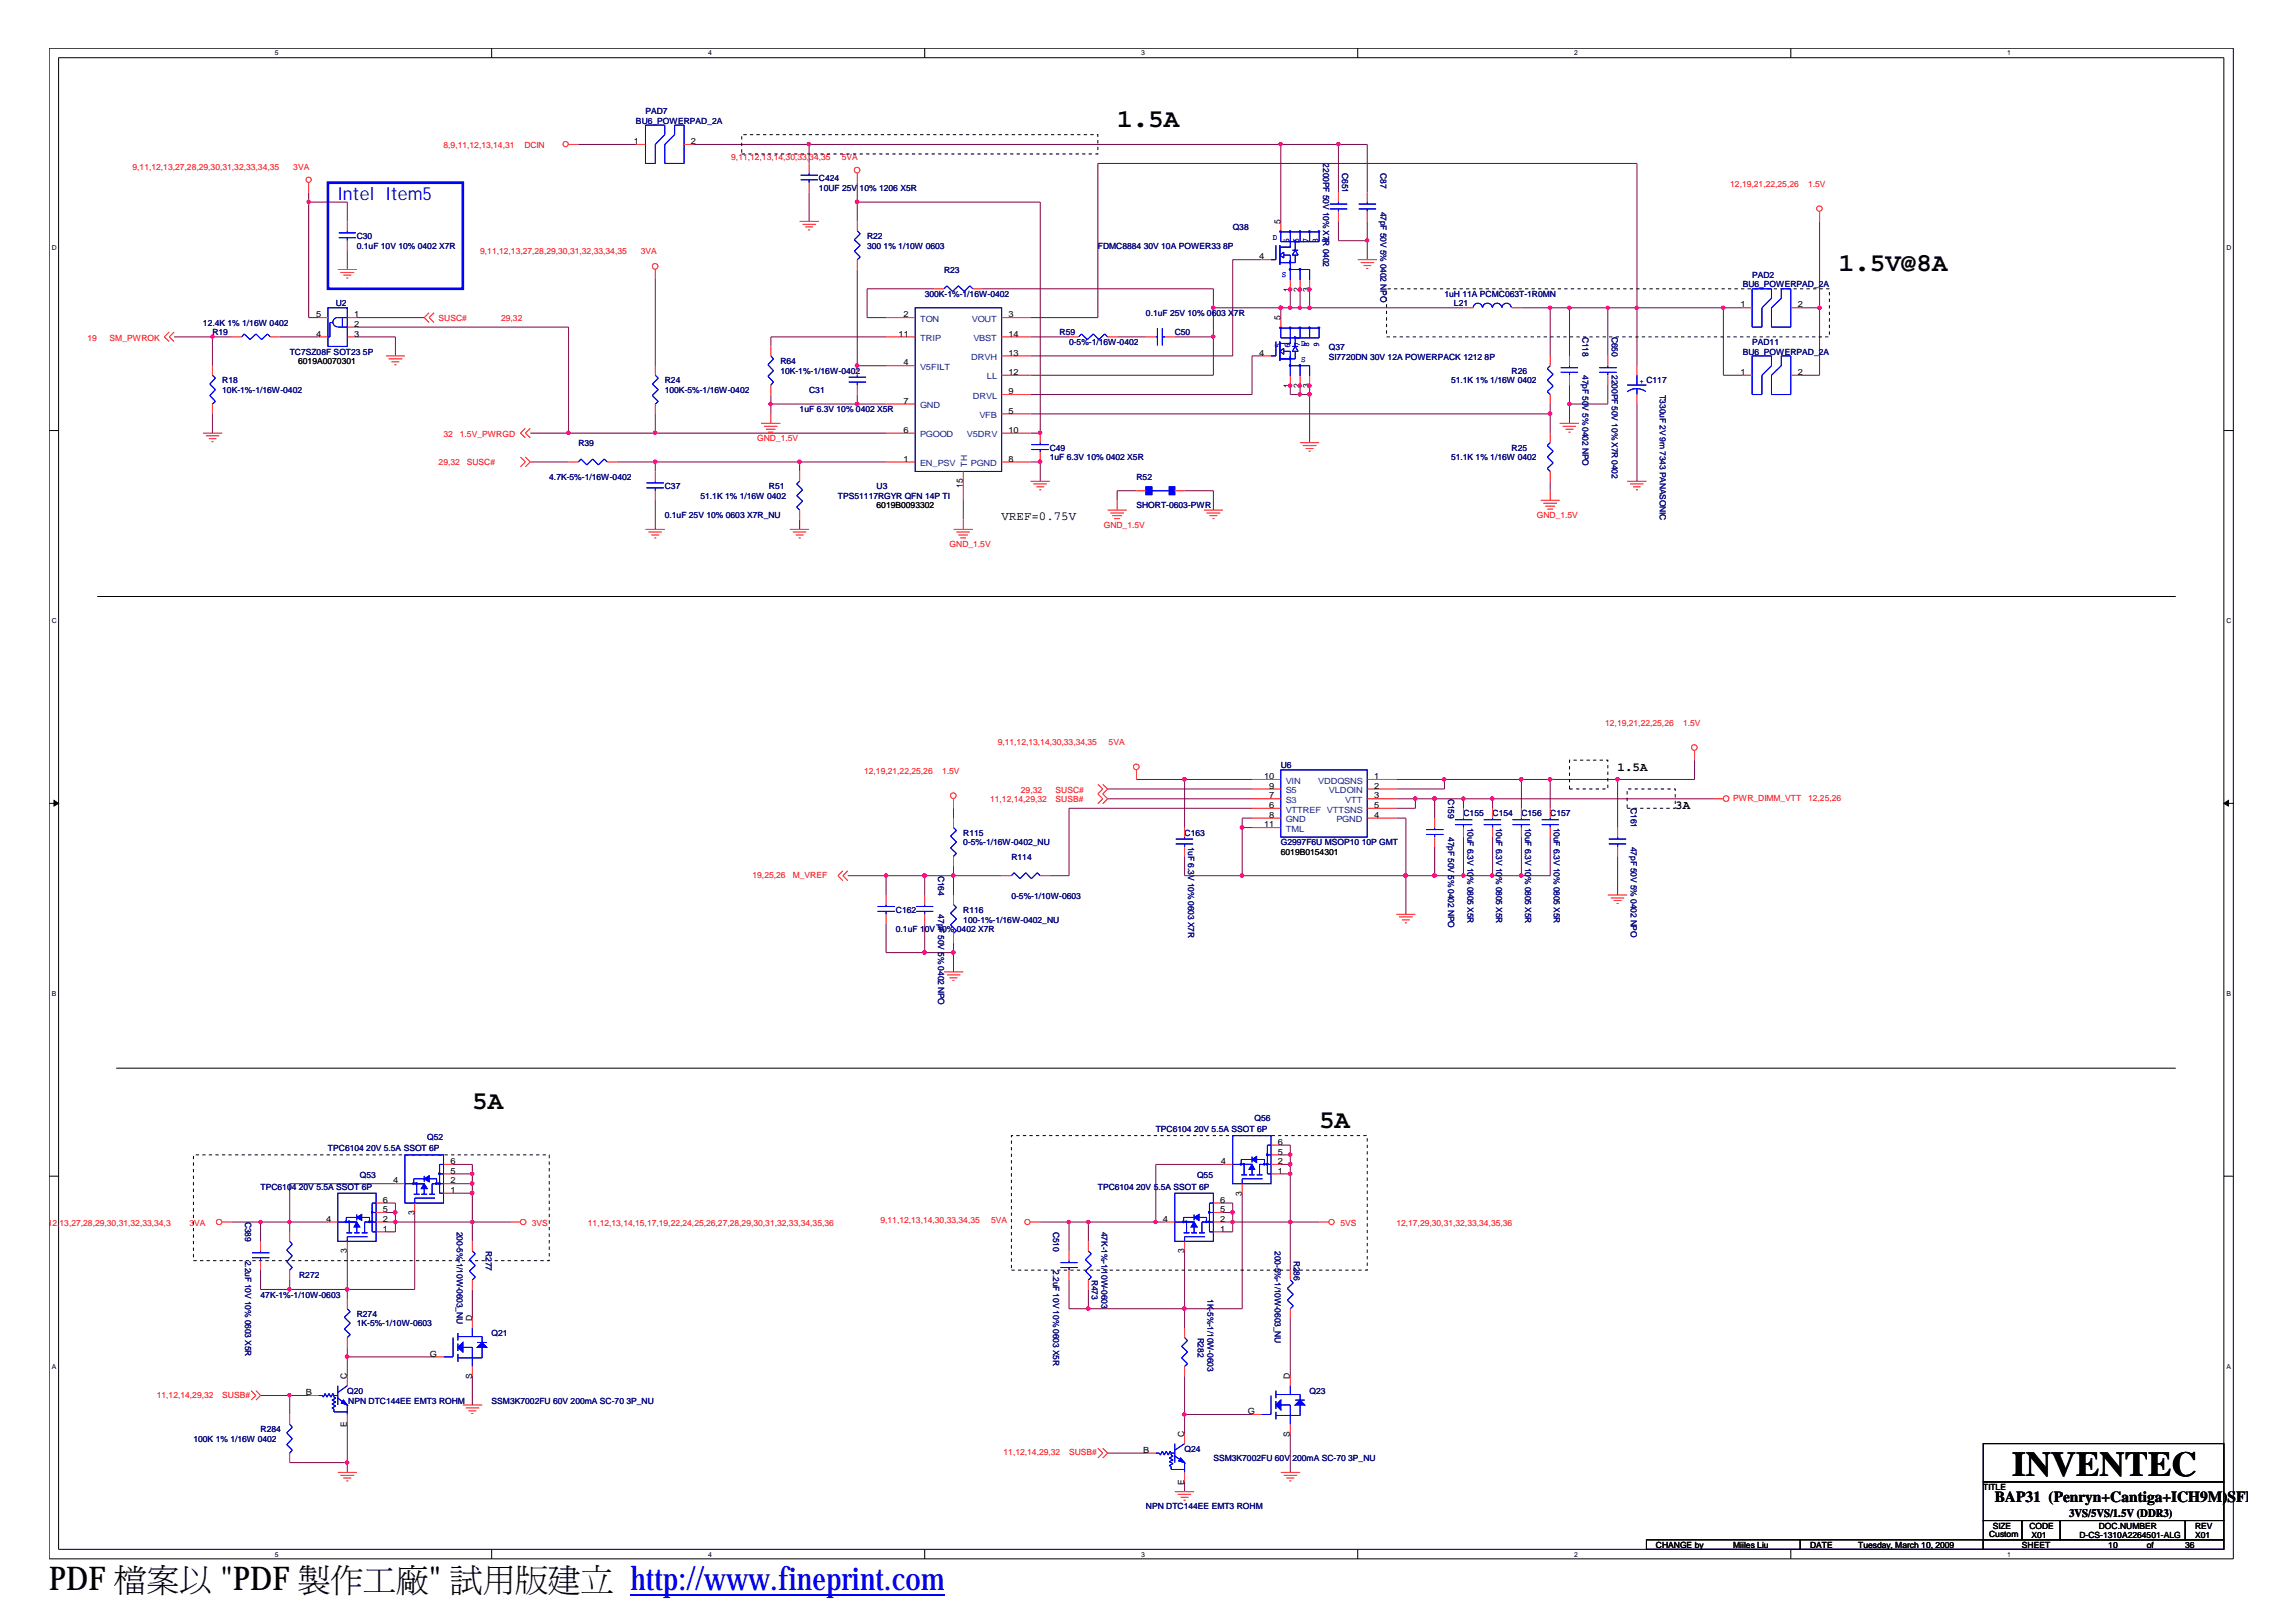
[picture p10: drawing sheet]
<svg xmlns="http://www.w3.org/2000/svg" width="297mm" height="210mm" viewBox="0 0 297 210" stroke-linecap="round" stroke-linejoin="round" font-family="sans-serif">
<defs><g id="words">
<text font-size="4.5" x="260.2" y="190.9">INVENTEC</text>
<g font-size="4.2">
<text x="6.3" y="205.7">PDF 檔</text>
<text x="19" y="205.7">案</text>
<text x="23.2" y="205.7">以製&quot; 試立</text>
<text x="28.5" y="205.7">&quot;PDF</text>
<text x="42.8" y="205.7">作</text>
<text x="47" y="205.7">工用</text>
<text x="51.2" y="205.7">廠版</text>
<text x="70.9" y="205.7">建</text>
</g>
<text font-size="4.2" fill="#00f" x="81.5" y="205.7">http://www.fineprint.com</text>
<g font-size="3.3">
<text x="144.5" y="16.4">1.5A</text>
<text x="237.8" y="35.1">1.5V@8A</text>
<text x="61.1" y="143.4">5A</text>
<text x="170.6" y="145.9">5A</text>
</g>
<text font-size="2.3" fill="#00f" x="43.7" y="25.9">Intel Item5</text>
<text font-size="2" x="258" y="194.2">BAP31 (Penryn+Cantiga+ICH9M)SFF</text>
<g font-size="1.6">
<text x="129.5" y="67.2">VREF=0.75V</text>
<text x="209.2" y="99.7">1.5A</text>
<text x="216.7" y="104.7">3A</text>
</g>
<text font-size="1.5" x="267.6" y="196.1">3VS/5VS/1.5V (DDR3)</text>
<g font-size="1.1" fill="#000080">
<text x="82.3" y="16">BU6_POWERPAD_2A</text>
<text x="83.5" y="14.7">PAD7</text>
<text x="105.9" y="23.5">C424</text>
<text x="171.1" y="21.1" transform="rotate(90 171.1 21.1)">2200PF 50V 10% X7R 0402</text>
<text x="173.6" y="22.4" transform="rotate(90 173.6 22.4)">C651</text>
<text x="178.6" y="22.4" transform="rotate(90 178.6 22.4)">C87</text>
<text x="105.9" y="24.7">10UF 25V 10% 1206 X5R</text>
<text x="159.4" y="29.7">Q38</text>
<text x="178.6" y="27.4" transform="rotate(90 178.6 27.4)">47pF 50V 5% 0402 NPO</text>
<text x="46.1" y="30.9">C30</text>
<text x="46.1" y="32.2">0.1uF 10V 10% 0402 X7R</text>
<text x="112.1" y="30.9">R22</text>
<text x="112.1" y="32.2">300 1% 1/10W 0603</text>
<text x="122.1" y="35.3">R23</text>
<text x="142" y="32.2">FDMC8884 30V 10A POWER33 8P</text>
<text x="226.6" y="35.9">PAD2</text>
<text x="43.4" y="39.6">U2</text>
<text x="119.6" y="38.4">300K-1%-1/16W-0402</text>
<text x="148.2" y="40.9">0.1uF 25V 10% 0603 X7R</text>
<text x="186.8" y="38.4">1uH 11A PCMC063T-1R0MN</text>
<text x="188" y="39.6">L21</text>
<text x="225.4" y="37.1">BU6_POWERPAD_2A</text>
<text x="26.2" y="42.1">12.4K 1% 1/16W 0402</text>
<text x="27.5" y="43.4">R19</text>
<text x="37.5" y="45.9">TC7SZ08F SOT23 5P</text>
<text x="100.9" y="47.1">R64</text>
<text x="137" y="43.4">R59</text>
<text x="138.3" y="44.6">0-5%-1/16W-0402</text>
<text x="151.9" y="43.4">C50</text>
<text x="171.9" y="45.2">Q37</text>
<text x="171.9" y="46.5">SI7720DN 30V 12A POWERPACK 1212 8P</text>
<text x="204.7" y="43.6" transform="rotate(90 204.7 43.6)">C118</text>
<text x="208.4" y="43.6" transform="rotate(90 208.4 43.6)">C650</text>
<text x="225.4" y="45.9">BU6_POWERPAD_2A</text>
<text x="226.6" y="44.6">PAD11</text>
<text x="28.7" y="49.6">R18</text>
<text x="28.7" y="50.9">10K-1%-1/16W-0402</text>
<text x="86" y="49.6">R24</text>
<text x="86" y="50.9">100K-5%-1/16W-0402</text>
<text x="100.9" y="48.4">10K-1%-1/16W-0402</text>
<text x="103.4" y="53.3">1uF 6.3V 10% 0402 X5R</text>
<text x="104.6" y="50.9">C31</text>
<text x="187.7" y="49.6">51.1K 1% 1/16W 0402</text>
<text x="195.5" y="48.4">R26</text>
<text x="204.7" y="48.5" transform="rotate(90 204.7 48.5)">47pF 50</text>
<text x="204.7" y="52.4" transform="rotate(90 204.7 52.4)">V 5% 0402 NPO</text>
<text x="208.4" y="48.5" transform="rotate(90 208.4 48.5)">2200PF 50V 10% X7R 0402</text>
<text x="214.7" y="51" transform="rotate(90 214.7 51)">T330uF 2V 9m 7343 PANASONIC</text>
<text x="74.8" y="57.7">R39</text>
<text x="135.8" y="58.3">C49</text>
<text x="135.8" y="59.5">1uF 6.3V 10% 0402 X5R</text>
<text x="187.7" y="59.5">51.1K 1% 1/16W 0402</text>
<text x="195.5" y="58.3">R25</text>
<text x="71" y="62">4.7K-5%-1/16W-0402</text>
<text x="86" y="63.3">C37</text>
<text x="90.6" y="64.5">51.1K 1% 1/16W 0402</text>
<text x="99.4" y="63.3">R51</text>
<text x="108.4" y="64.5">TPS51117RGYR QFN 14P TI</text>
<text x="113.4" y="63.3">U3</text>
<text x="147" y="62">R52</text>
<text x="147" y="65.8">SHORT-0603-PWR</text>
<text x="86" y="67">0.1uF 25V 10% 0603 X7R_NU</text>
<text x="165.7" y="99.4">U6</text>
<text x="187.3" y="103.3" transform="rotate(90 187.3 103.3)">C159</text>
<text x="189.3" y="105.6">C155</text>
<text x="189.8" y="107" transform="rotate(90 189.8 107)">10uF 6.3V 10</text>
<text x="193" y="105.6">C154</text>
<text x="193.5" y="107" transform="rotate(90 193.5 107)">10uF 6.3V 10</text>
<text x="196.8" y="105.6">C156</text>
<text x="197.2" y="107" transform="rotate(90 197.2 107)">10uF 6.3V 10</text>
<text x="200.5" y="105.6">C157</text>
<text x="201" y="107" transform="rotate(90 201 107)">10uF 6.3V 10% 0805 X5R</text>
<text x="210.9" y="104.5" transform="rotate(90 210.9 104.5)">C161</text>
<text x="121.3" y="113.3" transform="rotate(90 121.3 113.3)">C164</text>
<text x="124.6" y="108.1">R115</text>
<text x="124.6" y="109.3">0-5%-1/16W-0402_NU</text>
<text x="130.8" y="111.2">R114</text>
<text x="153.2" y="108.1">C163</text>
<text x="153.7" y="109.5" transform="rotate(90 153.7 109.5)">1uF 6.3V 10% 0603 X7R</text>
<text x="165.7" y="109.3">G2997F6U MSOP10 10P GMT</text>
<text x="187.3" y="108.3" transform="rotate(90 187.3 108.3)">47pF 50V 5% 0402 NPO</text>
<text x="189.8" y="113.4" transform="rotate(90 189.8 113.4)">% 0805 X5R</text>
<text x="193.5" y="113.4" transform="rotate(90 193.5 113.4)">% 0805 X5R</text>
<text x="197.2" y="113.4" transform="rotate(90 197.2 113.4)">% 0805 X5R</text>
<text x="210.9" y="109.5" transform="rotate(90 210.9 109.5)">47pF 50V 5% 0402 NPO</text>
<text x="115.9" y="118">C162</text>
<text x="121.3" y="118.3" transform="rotate(90 121.3 118.3)">47pF 50V 5% 0402 NPO</text>
<text x="124.6" y="118">R116</text>
<text x="124.6" y="119.3">100-1%-1/16W-0402_NU</text>
<text x="130.8" y="116.3">0-5%-1/10W-0603</text>
<text x="115.9" y="120.5">0.1uF 10V 10% 0402 X7R</text>
<text x="42.4" y="148.9">TPC6104 20V 5.5A SSOT 6P</text>
<text x="55.2" y="147.4">Q52</text>
<text x="149.5" y="146.4">TPC6104 20V 5.5A SSOT 6P</text>
<text x="162.3" y="144.9">Q56</text>
<text x="33.7" y="153.9">TPC6104 20V 5.5A SSOT 6P</text>
<text x="46.5" y="152.4">Q53</text>
<text x="142" y="153.9">TPC6104 20V 5.5A SSOT 6P</text>
<text x="154.8" y="152.4">Q55</text>
<text x="31.7" y="158" transform="rotate(90 31.7 158)">C389</text>
<text x="59.1" y="159.3" transform="rotate(90 59.1 159.3)">200-5%-</text>
<text x="62.8" y="161.8" transform="rotate(90 62.8 161.8)">R2</text>
<text x="136.2" y="159.3" transform="rotate(90 136.2 159.3)">C510</text>
<text x="142.5" y="159.3" transform="rotate(90 142.5 159.3)">47K-1%-1/</text>
<text x="164.9" y="161.8" transform="rotate(90 164.9 161.8)">200-5</text>
<text x="31.7" y="163" transform="rotate(90 31.7 163)">2.2uF 10V 10% 0603 X5R</text>
<text x="33.7" y="167.8">47K-1%-1/10W-0603</text>
<text x="38.7" y="165.3">R272</text>
<text x="59.1" y="163.3" transform="rotate(90 59.1 163.3)">1/10W-0603_NU</text>
<text x="62.8" y="163.2" transform="rotate(90 62.8 163.2)">77</text>
<text x="136.2" y="164.3" transform="rotate(90 136.2 164.3)">2.2uF 10V 10% 0603 X5R</text>
<text x="141.2" y="165.5" transform="rotate(90 141.2 165.5)">R473</text>
<text x="142.5" y="164.3" transform="rotate(90 142.5 164.3)">10W-0603</text>
<text x="164.9" y="164.5" transform="rotate(90 164.9 164.5)">%-1/10W-0603_NU</text>
<text x="167.3" y="163" transform="rotate(90 167.3 163)">R2</text>
<text x="167.3" y="164.4" transform="rotate(90 167.3 164.4)">86</text>
<text x="46.1" y="170.3">R274</text>
<text x="46.1" y="171.5">1K-5%-1/10W-0603</text>
<text x="63.6" y="172.8">Q21</text>
<text x="154.9" y="173" transform="rotate(90 154.9 173)">R282</text>
<text x="156.2" y="168" transform="rotate(90 156.2 168)">1K</text>
<text x="156.2" y="169.3" transform="rotate(90 156.2 169.3)">-5%-1/10W-0603</text>
<text x="33.7" y="185.3">R284</text>
<text x="44.9" y="180.3">Q20</text>
<text x="45" y="181.5">NPN DTC144EE EMT3 ROHM</text>
<text x="63.6" y="181.5">SSM3K7002FU 60V 200mA SC-70 3P_NU</text>
<text x="169.4" y="180.3">Q23</text>
<text x="25" y="186.5">100K 1% 1/16W 0402</text>
<text x="153.2" y="187.8">Q24</text>
<text x="156.9" y="189">SSM3K7002FU 60V 200mA SC-70 3P_NU</text>
<text x="148.2" y="195.2">NPN DTC144EE EMT3 ROHM</text>
</g>
<g font-size="1.1" fill="#f00">
<text x="17.1" y="22">9,11,12,13,27,28,29,30,31,32,33,34,35</text>
<text x="37.9" y="22">3VA</text>
<text x="57.4" y="19.1">8,9,11,12,13,14,31</text>
<text x="67.8" y="19.1">DCIN</text>
<text x="94.6" y="20.7">9,11,12,13,14,30,33,34,35</text>
<text x="108.9" y="20.7">5VA</text>
<text x="223.8" y="24.2">12,19,21,22,25,26</text>
<text x="233.8" y="24.2">1.5V</text>
<text x="62.1" y="32.9">9,11,12,13,27,28,29,30,31,32,33,34,35</text>
<text x="82.9" y="32.9">3VA</text>
<text x="56.7" y="41.5">SUSC#</text>
<text x="64.8" y="41.5">29,32</text>
<text x="11.3" y="44.1">19</text>
<text x="14.2" y="44.1">SM_PWROK</text>
<text x="57.4" y="56.6">32</text>
<text x="59.5" y="56.6">1.5V_PWRGD</text>
<text x="97.9" y="57.1">GND_1.5V</text>
<text x="56.7" y="60.2">29,32</text>
<text x="60.4" y="60.2">SUSC#</text>
<text x="122.8" y="70.8">GND_1.5V</text>
<text x="142.7" y="68.3">GND_1.5V</text>
<text x="198.8" y="67">GND_1.5V</text>
<text x="207.6" y="93.9">12,19,21,22,25,26</text>
<text x="217.7" y="93.9">1.5V</text>
<text x="111.8" y="100.1">12,19,21,22,25,26</text>
<text x="121.8" y="100.1">1.5V</text>
<text x="129" y="96.4">9,11,12,13,14,30,33,34,35</text>
<text x="143.4" y="96.4">5VA</text>
<text x="128.1" y="103.7">11,12,14,29,32</text>
<text x="132" y="102.5">29,32</text>
<text x="136.5" y="103.7">SUSB#</text>
<text x="136.5" y="102.5">SUSC#</text>
<text x="224.2" y="103.6">PWR_DIMM_VTT</text>
<text x="233.8" y="103.6">12,25,26</text>
<text x="97.3" y="113.6">19,25,26</text>
<text x="102.5" y="113.6">M_VREF</text>
<text x="3.7" y="158.5">9,11,12,13,27,28,29,30,31,32,33,34,35</text>
<text x="24.5" y="158.5">3VA</text>
<text x="68.8" y="158.5">3VS</text>
<text x="76" y="158.5">11,12,13,14,15,17,19,22,24,25,26,27,28,29,30,31,32,33,34,35,36</text>
<text x="113.9" y="158.1">9,11,12,13,14,30,33,34,35</text>
<text x="128.2" y="158.1">5VA</text>
<text x="173.4" y="158.5">5VS</text>
<text x="180.6" y="158.5">12,17,29,30,31,32,33,34,35,36</text>
<text x="20.3" y="180.8">11,12,14,29,32</text>
<text x="28.7" y="180.8">SUSB#</text>
<text x="129.8" y="188.2">11,12,14,29,32</text>
<text x="138.3" y="188.2">SUSB#</text>
</g>
<g font-size="1.1">
<text x="82" y="18.6">1</text>
<text x="89.4" y="18.6">2</text>
<text x="165.6" y="29" transform="rotate(-90 165.6 29)">5</text>
<text x="162.9" y="33.5">4</text>
<text x="40.9" y="41">5</text>
<text x="45.8" y="41">1</text>
<text x="116.8" y="41">2</text>
<text x="130.4" y="41">3</text>
<text x="165.6" y="41.4" transform="rotate(-90 165.6 41.4)">5</text>
<text x="166.8" y="37.7" transform="rotate(-90 166.8 37.7)">1</text>
<text x="168.1" y="37.7" transform="rotate(-90 168.1 37.7)">2</text>
<text x="169.3" y="37.7" transform="rotate(-90 169.3 37.7)">3</text>
<text x="225.1" y="39.8">1</text>
<text x="232.5" y="39.8">2</text>
<text x="38.6" y="47.1">6019A0070301</text>
<text x="40.9" y="43.5">4</text>
<text x="45.8" y="42.3">2</text>
<text x="45.8" y="43.5">3</text>
<text x="116.2" y="43.5">11</text>
<text x="116.8" y="47.3">4</text>
<text x="130.4" y="46">13</text>
<text x="130.4" y="43.5">14</text>
<text x="162.9" y="46">4</text>
<text x="116.8" y="52.2">7</text>
<text x="130.4" y="51">9</text>
<text x="130.4" y="53.5">5</text>
<text x="130.4" y="48.5">12</text>
<text x="166.8" y="50.2" transform="rotate(-90 166.8 50.2)">1</text>
<text x="168.1" y="50.2" transform="rotate(-90 168.1 50.2)">2</text>
<text x="169.3" y="50.2" transform="rotate(-90 169.3 50.2)">3</text>
<text x="225.1" y="48.5">1</text>
<text x="232.5" y="48.5">2</text>
<text x="116.8" y="59.7">1</text>
<text x="116.8" y="56">6</text>
<text x="130.4" y="59.7">8</text>
<text x="130.4" y="56">10</text>
<text x="113.4" y="65.8">6019B0093302</text>
<text x="124.5" y="63.1" transform="rotate(-90 124.5 63.1)">15</text>
<text x="163.5" y="100.8">10</text>
<text x="164.1" y="102">9</text>
<text x="177.7" y="100.8">1</text>
<text x="177.7" y="102">2</text>
<text x="163.5" y="107">11</text>
<text x="164.1" y="104.5">6</text>
<text x="164.1" y="103.3">7</text>
<text x="164.1" y="105.8">8</text>
<text x="177.7" y="103.3">3</text>
<text x="177.7" y="105.8">4</text>
<text x="177.7" y="104.5">5</text>
<text x="165.7" y="110.6">6019B0154301</text>
<text x="165.3" y="148.1">6</text>
<text x="165.3" y="149.3">5</text>
<text x="49.5" y="155.5">6</text>
<text x="50.8" y="153">4</text>
<text x="58.3" y="150.6">6</text>
<text x="58.3" y="154.3">1</text>
<text x="58.3" y="153">2</text>
<text x="58.3" y="151.8">5</text>
<text x="157.8" y="155.5">6</text>
<text x="157.9" y="150.6">4</text>
<text x="160.6" y="154.6" transform="rotate(-90 160.6 154.6)">3</text>
<text x="165.3" y="151.8">1</text>
<text x="165.3" y="150.6">2</text>
<text x="42.2" y="158">4</text>
<text x="49.5" y="159.3">1</text>
<text x="49.5" y="158">2</text>
<text x="49.5" y="156.8">5</text>
<text x="53.6" y="157.1" transform="rotate(-90 53.6 157.1)">3</text>
<text x="150.4" y="158">4</text>
<text x="157.8" y="159.3">1</text>
<text x="157.8" y="158">2</text>
<text x="157.8" y="156.8">5</text>
<text x="44.9" y="162.1" transform="rotate(-90 44.9 162.1)">3</text>
<text x="153.2" y="162.1" transform="rotate(-90 153.2 162.1)">3</text>
<text x="61" y="170.9" transform="rotate(-90 61 170.9)">D</text>
<text x="44.9" y="178.3" transform="rotate(-90 44.9 178.3)">C</text>
<text x="55.6" y="175.4">G</text>
<text x="61" y="178.4" transform="rotate(-90 61 178.4)">S</text>
<text x="166.8" y="178.3" transform="rotate(-90 166.8 178.3)">D</text>
<text x="39.5" y="180.4">B</text>
<text x="44.9" y="184.6" transform="rotate(-90 44.9 184.6)">E</text>
<text x="153.2" y="185.8" transform="rotate(-90 153.2 185.8)">C</text>
<text x="161.4" y="182.9">G</text>
<text x="166.8" y="185.9" transform="rotate(-90 166.8 185.9)">S</text>
<text x="147.8" y="187.9">B</text>
<text x="153.2" y="192.1" transform="rotate(-90 153.2 192.1)">E</text>
<text x="256.5" y="192.7">TITLE</text>
<text x="257.7" y="197.7">SIZE</text>
<text x="262.5" y="197.7">CODE</text>
<text x="271.4" y="197.7">DOC.NUMBER</text>
<text x="283.9" y="197.7">REV</text>
<text x="214.2" y="200.2">CHANGE by</text>
<text x="224.2" y="200.2">Miiles Liu</text>
<text x="234.1" y="200.2">DATE</text>
<text x="240.3" y="200.2">Tuesday, March 10, 2009</text>
<text x="257.3" y="198.8">Custom</text>
<text x="261.5" y="200.2">SHEET</text>
<text x="262.7" y="198.9">X01</text>
<text x="268.9" y="198.9">D-CS-1310A2264501-ALG</text>
<text x="272.7" y="200.2">10</text>
<text x="277.7" y="200.2">of</text>
<text x="282.6" y="200.2">36</text>
<text x="283.9" y="198.9">X01</text>
</g>
<g font-size="1.1" fill="#00f">
<text x="164.6" y="31">D</text>
<text x="165.8" y="35.8">S</text>
<text x="166.8" y="31.5" transform="rotate(-90 166.8 31.5)">5</text>
<text x="168" y="31.5" transform="rotate(-90 168 31.5)">6</text>
<text x="169.2" y="31.5" transform="rotate(-90 169.2 31.5)">7</text>
<text x="170.5" y="31.5" transform="rotate(-90 170.5 31.5)">8</text>
<text x="171.7" y="31.5" transform="rotate(-90 171.7 31.5)">9</text>
<text x="165.6" y="45.1" transform="rotate(-90 165.6 45.1)">5</text>
<text x="166.9" y="45.1" transform="rotate(-90 166.9 45.1)">6</text>
<text x="168.1" y="44.9" transform="rotate(-90 168.1 44.9)">7</text>
<text x="168.3" y="46.8">S</text>
<text x="168.3" y="44.7">D</text>
<text x="169.3" y="44.9" transform="rotate(-90 169.3 44.9)">8</text>
<text x="170.6" y="44.9" transform="rotate(-90 170.6 44.9)">9</text>
<text x="212" y="49.7">+ C117</text>
</g>
<g font-size="1.1" fill="#004080">
<text x="119" y="41.6">TON</text>
<text x="125.7" y="41.6">VOUT</text>
<text x="119" y="47.9">V5FILT</text>
<text x="119" y="44.1">TRIP</text>
<text x="125.6" y="46.6">DRVH</text>
<text x="125.9" y="44.1">VBST</text>
<text x="119" y="52.8">GND</text>
<text x="125.8" y="51.6">DRVL</text>
<text x="127.6" y="49.1">LL</text>
<text x="119" y="56.6">PGOOD</text>
<text x="125.1" y="56.6">V5DRV</text>
<text x="126.7" y="54.1">VFB</text>
<text x="119" y="60.3">EN_PSV</text>
<text x="125.1" y="60.3" transform="rotate(-90 125.1 60.3)">TH</text>
<text x="125.6" y="60.3">PGND</text>
<text x="166.3" y="101.4">VIN</text>
<text x="170.5" y="101.4">VDDQSNS</text>
<text x="166.3" y="105.1">VTTREF VTTSNS</text>
<text x="166.3" y="103.9">S3</text>
<text x="166.3" y="106.4">GND</text>
<text x="166.3" y="102.6">S5</text>
<text x="166.3" y="107.6">TML</text>
<text x="171.9" y="102.6">VLDOIN</text>
<text x="172.8" y="106.4">PGND</text>
<text x="174" y="103.9">VTT</text>
</g>
<g font-size=".9">
<text x="35.6" y="7.2">5</text>
<text x="91.6" y="7.2">4</text>
<text x="147.6" y="7.2">3</text>
<text x="203.6" y="7.2">2</text>
<text x="259.6" y="7.2">1</text>
<text x="6.7" y="32.4">D</text>
<text x="288" y="32.4">D</text>
<text x="6.7" y="80.6">C</text>
<text x="288" y="80.6">C</text>
<text x="6.7" y="128.8">B</text>
<text x="288" y="128.8">B</text>
<text x="6.7" y="177">A</text>
<text x="288" y="177">A</text>
<text x="35.6" y="201.3">5</text>
<text x="91.6" y="201.3">4</text>
<text x="147.6" y="201.3">3</text>
<text x="203.6" y="201.3">2</text>
<text x="259.6" y="201.3">1</text>
</g>
</g></defs>
<g fill="none" stroke="#000" stroke-width=".13">
<path d="M6.3 6.2h282.5v195.4h-282.5zM7.6 7.5h280v192.9h-280zM63.6 6.2v1.3M119.6 6.2v1.3M175.6 6.2v1.3M231.6 6.2v1.3M6.3 55.7h1.3M287.6 55.7h1.2M12.6 77.1h268.8M6.3 103.9h1.3M287.6 103.9h1.2M15 138.1h266.4"/>
<path d="M6.3 152.1h1.3M287.6 152.1h1.2M212.9 199.2h19.9v1.2h-19.9zM232.8 199.2h23.7v1.2h-23.7zM256.5 186.7h31.1v5h-31.1zM256.5 196.7h5v2.5h-5zM256.5 199.2h31.1v1.2h-31.1zM256.5 191.7h31.1v5h-31.1zM261.5 196.7h4.9v2.5h-4.9zM266.4 196.7h16.2v2.5h-16.2zM282.6 196.7h5v2.5h-5zM63.6 200.4v1.2"/>
<path d="M119.6 200.4v1.2M175.6 200.4v1.2M231.6 200.4v1.2"/>
</g>
<g fill="#000" stroke="#000" stroke-width=".13">
<path d="M7 103.5l.6 .4-.6 .3z" fill-rule="evenodd"/>
<path d="M287.6 103.9l.6-.4v.7z" fill-rule="evenodd"/>
</g>
<g fill="none" stroke="#800040" stroke-width=".13">
<path d="M74.8 18.7h7.5M89.7 18.7h87.1v6.2M104.6 18.7v2.4M165.7 18.7v9.9M173.1 18.7v6.2M39.9 24.9v16.2h1.3M39.9 26.1h5v2.5M44.9 32.4v2.5M84.8 36.1v11.2M104.6 24.9v3.7M110.9 26.1h23.6v29.9h-1.2M110.9 23.6v5"/>
<path d="M110.9 34.9v12.4h3.7M120.8 37.4h-8.7v3.7h2.5M127 37.4h29.9v11.1h-23.6M156.9 39.8h32.4M163.2 33.6h-3.8v12.4h-26.1M165.7 39.8v1.3M166.9 37.4v2.4M168.1 37.4v2.4M169.4 37.4v2.4M173.1 28.6v2.5h3.7M176.8 28.6v5M196.8 39.8h28.6"/>
<path d="M200.5 39.8v6.2M203 39.8v6.2M207.9 39.8v6.2M222.9 39.8v8.7h2.5M232.8 39.8h2.5M235.3 28.6v19.9h-2.5M22.5 43.6h7.5M27.5 43.6v3.7M27.5 53.5v2.5M36.2 43.6h5M46.1 43.6h5v2.4M46.1 41.1h8.8"/>
<path d="M46.1 42.3h27.4v13.7M68.6 59.7h4.9M68.6 56h46M79.8 59.7h34.8M84.8 53.5v2.5M84.8 59.7v1.3M99.7 51v2.5M99.7 52.3h14.9M103.4 59.7v1.3M110.9 51v1.3M114.6 43.6h-14.9v1.2M133.3 59.7h1.2v2.5"/>
<path d="M133.3 41.1h8.7v-20h69.7v26.2M133.3 43.6h5M133.3 53.5h67.2M144.5 43.6h3.7M151.9 43.6h5M163.2 46h-1.3v5h-28.6M166.9 49.8v1.2h2.5M168.1 49.8v1.2M169.4 49.8v7.4M200.5 52.3v3.7M203 49.8v5M207.9 49.8v2.5h-4.9"/>
<path d="M211.7 52.3v9.9M84.8 64.7v3.8M103.4 67.2v1.3M124.6 64.7v2.5M147 63.5h-2.5v1.2M153.2 63.5h3.7v2.5M200.5 62.2v1.3M219.2 98.3v2.5h-38.6M109.6 113.3h19.9M114.6 113.3v2.5M114.6 119.5v3.7h8.7M119.6 113.3v2.5"/>
<path d="M119.6 119.5v3.7M123.3 104.5v1.3M123.3 112v3.8M143.3 102h18.6M143.3 103.3h18.6M147 100.8h14.9M153.2 100.8v6.2M160.7 107h1.2M161.9 104.5h-23.6v8.8h-2.5M161.9 105.8h-1.2v7.5M180.6 105.8h1.2v12.5M180.6 103.3h41.1"/>
<path d="M183 103.3v1.2h-2.4M185.5 103.3v2.5M185.5 109.5v3.8M186.8 100.8v1.2h-6.2M189.3 103.3v1.2M189.3 108.3v5M193 103.3v1.2M193 108.3v5M196.8 100.8v3.7M196.8 108.3v5M200.5 100.8v3.7M200.5 108.3v5h-47.3v-2.5"/>
<path d="M209.2 100.8v6.2M209.2 110.8v5M123.3 122v3.7M30 158h12.4M33.7 158v2.5M49.9 155.6h1.2v3.7h-1.2M49.9 158h16.2M49.9 156.8h1.2M51.1 153.1h-13.6v6.2M53.6 156.8v10h-19.9v-2.5M58.6 150.6h2.5v9.9M58.6 151.8h2.5"/>
<path d="M58.6 153.1h2.5M58.6 154.3h2.5M134.5 158h16.2M138.3 158v3.8M140.8 158v2.5M158.2 155.6h1.2v3.7h-1.2M158.2 150.6h-8.7v7.4M158.2 158h12.4M158.2 156.8h1.2M160.7 154.3v15h-22.4v-3.8M165.7 150.6h1.2M165.7 148.1h1.2v16.2"/>
<path d="M165.7 149.4h1.2M165.7 151.8h1.2M37.5 165.5v1.3M44.9 161.8v6.2M44.9 174.3v3.7M44.9 175.5h11.2M61.1 166.8v3.7M61.1 178v3.7M140.8 166.8v2.5M153.2 161.8v10M153.2 178v7.4M166.9 170.5v7.5"/>
<path d="M33.7 180.5h6.2M37.5 180.5v2.4M37.5 189.2h7.4M44.9 184.2v6.2M143.3 187.9h4.9M153.2 191.7v1.2M153.2 182.9h8.7M166.9 185.4v5"/>
</g>
<g fill="#f0f" stroke="#f0f" stroke-width=".13">
<path d="M169.2 50.8h.3l.1 .2-.1 .2h-.2h-.1z" fill-rule="evenodd"/>
<path d="M165.5 39.7h.3l.1 .1-.1 .1-.2 .1-.1-.1z" fill-rule="evenodd"/>
<path d="M165.5 39.7h.3l.1 .1-.1 .1-.2 .1-.1-.1z" fill-rule="evenodd"/>
<path d="M166.7 39.7h.3l.1 .1-.1 .1-.2 .1-.1-.1z" fill-rule="evenodd"/>
<path d="M211.5 39.7h.3l.1 .1-.1 .1-.1 .1-.2-.1z" fill-rule="evenodd"/>
<path d="M200.3 39.7h.3l.1 .1-.1 .1-.2 .1-.1-.1z" fill-rule="evenodd"/>
<path d="M134.3 59.6h.4v.1v.2l-.2 .1-.2-.1z" fill-rule="evenodd"/>
<path d="M84.6 59.6h.3l.1 .1-.1 .2-.2 .1-.1-.1z" fill-rule="evenodd"/>
<path d="M156.7 43.4h.4v.1v.2h-.2h-.2z" fill-rule="evenodd"/>
<path d="M110.7 25.9h.3l.1 .2-.1 .2h-.2h-.1z" fill-rule="evenodd"/>
<path d="M110.7 47.1h.3l.1 .2-.1 .1-.2 .1-.1-.1z" fill-rule="evenodd"/>
<path d="M110.7 52.1h.3l.1 .2-.1 .1-.2 .1-.1-.1z" fill-rule="evenodd"/>
<path d="M200.3 53.3h.3l.1 .2-.1 .2h-.2h-.1z" fill-rule="evenodd"/>
<path d="M134.3 55.8h.4v.2v.1l-.2 .1-.2-.1z" fill-rule="evenodd"/>
<path d="M165.5 18.5h.3l.1 .1-.1 .2-.2 .1-.1-.1z" fill-rule="evenodd"/>
<path d="M104.5 18.5h.3l.1 .1-.1 .2-.2 .1-.1-.1z" fill-rule="evenodd"/>
<path d="M156.7 39.7h.4v.1v.1l-.2 .1-.2-.1z" fill-rule="evenodd"/>
<path d="M99.5 52.1h.3l.1 .2-.1 .1-.1 .1-.2-.1z" fill-rule="evenodd"/>
<path d="M84.6 55.8h.3l.1 .2-.1 .1-.2 .1-.1-.1z" fill-rule="evenodd"/>
<path d="M196.6 113.1h.3l.1 .1-.1 .2-.2 .1-.1-.1z" fill-rule="evenodd"/>
<path d="M153 100.6h.3l.1 .2-.1 .1-.1 .1-.2-.1z" fill-rule="evenodd"/>
<path d="M181.6 113.1h.4v.1v.2l-.2 .1-.2-.1z" fill-rule="evenodd"/>
<path d="M160.5 113.1h.3l.1 .1-.1 .2-.2 .1-.1-.1z" fill-rule="evenodd"/>
<path d="M160.5 106.8h.3l.1 .2-.1 .2h-.2h-.1z" fill-rule="evenodd"/>
<path d="M186.6 100.6h.3l.1 .2-.1 .1-.1 .1-.2-.1z" fill-rule="evenodd"/>
<path d="M185.4 103.1h.3l.1 .2-.1 .1-.2 .1-.1-.1z" fill-rule="evenodd"/>
<path d="M192.8 103.1h.3l.1 .2-.1 .1-.1 .1-.2-.1z" fill-rule="evenodd"/>
<path d="M196.6 100.6h.3l.1 .2-.1 .1-.2 .1-.1-.1z" fill-rule="evenodd"/>
<path d="M189.1 113.1h.3l.1 .1-.1 .2-.1 .1-.2-.1z" fill-rule="evenodd"/>
<path d="M185.4 113.1h.3l.1 .1-.1 .2-.2 .1-.1-.1z" fill-rule="evenodd"/>
<path d="M192.8 113.1h.3l.1 .1-.1 .2-.1 .1-.2-.1z" fill-rule="evenodd"/>
<path d="M189.1 103.1h.3l.1 .2-.1 .1-.1 .1-.2-.1z" fill-rule="evenodd"/>
<path d="M166.7 149.2h.3l.1 .1-.1 .2h-.2h-.1z" fill-rule="evenodd"/>
<path d="M140.6 157.9h.3l.1 .1-.1 .2-.2 .1-.1-.1z" fill-rule="evenodd"/>
<path d="M138.1 157.9h.3l.1 .1-.1 .2-.2 .1-.1-.1z" fill-rule="evenodd"/>
<path d="M166.7 157.9h.3l.1 .1-.1 .2-.2 .1-.1-.1z" fill-rule="evenodd"/>
<path d="M153 182.8h.3l.1 .1-.1 .2h-.1h-.2z" fill-rule="evenodd"/>
<path d="M153 169.1h.3l.1 .1-.1 .2-.1 .1-.2-.1z" fill-rule="evenodd"/>
<path d="M140.6 169.1h.3l.1 .1-.1 .2-.2 .1-.1-.1z" fill-rule="evenodd"/>
<path d="M60.9 157.9h.3l.1 .1-.1 .2-.2 .1-.1-.1z" fill-rule="evenodd"/>
<path d="M60.9 154.1h.3l.1 .2-.1 .2h-.2h-.1z" fill-rule="evenodd"/>
<path d="M50.9 157.9h.4l.1 .1-.1 .2-.2 .1-.2-.1z" fill-rule="evenodd"/>
<path d="M60.9 151.7h.3l.1 .1-.1 .2h-.2h-.1z" fill-rule="evenodd"/>
<path d="M50.9 156.6h.4l.1 .2-.1 .1-.2 .1-.2-.1z" fill-rule="evenodd"/>
<path d="M44.7 166.6h.3l.1 .1-.1 .2-.1 .1-.2-.1z" fill-rule="evenodd"/>
<path d="M44.7 175.3h.3l.1 .1-.1 .2-.1 .1-.2-.1z" fill-rule="evenodd"/>
<path d="M37.3 166.6h.3v.1v.2l-.2 .1-.1-.1z" fill-rule="evenodd"/>
<path d="M33.5 157.9h.3l.1 .1-.1 .2-.1 .1-.2-.1z" fill-rule="evenodd"/>
<path d="M37.3 157.9h.3v.1v.2l-.2 .1-.1-.1z" fill-rule="evenodd"/>
<path d="M149.3 157.9h.3v.1v.2l-.2 .1-.1-.1z" fill-rule="evenodd"/>
<path d="M60.9 152.9h.3l.1 .1-.1 .2-.2 .1-.1-.1z" fill-rule="evenodd"/>
<path d="M159.2 156.6h.4v.2v.1l-.2 .1-.2-.1z" fill-rule="evenodd"/>
<path d="M166.7 151.7h.3l.1 .1-.1 .2h-.2h-.1z" fill-rule="evenodd"/>
<path d="M159.2 157.9h.4v.1v.2l-.2 .1-.2-.1z" fill-rule="evenodd"/>
<path d="M166.7 150.4h.3l.1 .2-.1 .1-.2 .1-.1-.1z" fill-rule="evenodd"/>
<path d="M73.3 55.8h.4v.2v.1l-.2 .1-.2-.1z" fill-rule="evenodd"/>
<path d="M123.1 123h.3l.1 .2-.1 .1-.1 .1-.2-.1z" fill-rule="evenodd"/>
<path d="M123.1 113.1h.3l.1 .1-.1 .2-.1 .1-.2-.1z" fill-rule="evenodd"/>
<path d="M103.2 59.6h.4v.1v.2l-.2 .1-.2-.1z" fill-rule="evenodd"/>
<path d="M37.3 180.3h.3v.1v.2l-.2 .1-.1-.1z" fill-rule="evenodd"/>
<path d="M44.7 189h.3l.1 .2-.1 .1-.1 .1-.2-.1z" fill-rule="evenodd"/>
<path d="M222.7 39.7h.3l.1 .1-.1 .1-.2 .1-.1-.1z" fill-rule="evenodd"/>
<path d="M235.1 39.7h.4v.1v.1l-.2 .1-.2-.1z" fill-rule="evenodd"/>
<path d="M39.8 25.9h.3v.2v.2h-.2h-.1z" fill-rule="evenodd"/>
<path d="M27.3 43.4h.3l.1 .1-.1 .2h-.1h-.2z" fill-rule="evenodd"/>
<path d="M166.7 37.3h.3l.1 .1-.1 .2h-.2h-.1z" fill-rule="evenodd"/>
<path d="M168 37.3h.2l.1 .1-.1 .2h-.1h-.1z" fill-rule="evenodd"/>
<path d="M169.2 37.3h.3l.1 .1-.1 .2h-.2h-.1z" fill-rule="evenodd"/>
<path d="M166.7 49.7h.3l.1 .2-.1 .1-.2 .1-.1-.1z" fill-rule="evenodd"/>
<path d="M169.2 49.7h.3l.1 .2-.1 .1-.2 .1-.1-.1z" fill-rule="evenodd"/>
<path d="M168 49.7h.2l.1 .2-.1 .1-.1 .1-.1-.1z" fill-rule="evenodd"/>
<path d="M168 39.7h.2l.1 .1-.1 .1-.1 .1-.1-.1z" fill-rule="evenodd"/>
<path d="M168 50.8h.2l.1 .2-.1 .2h-.1h-.1z" fill-rule="evenodd"/>
<path d="M176.7 30.9h.3v.2v.1l-.2 .1-.1-.1z" fill-rule="evenodd"/>
<path d="M172.9 18.5h.3l.1 .1-.1 .2-.1 .1-.2-.1z" fill-rule="evenodd"/>
<path d="M169.2 39.7h.3l.1 .1-.1 .1-.2 .1-.1-.1z" fill-rule="evenodd"/>
<path d="M202.8 39.7h.3l.1 .1-.1 .1-.2 .1-.1-.1z" fill-rule="evenodd"/>
<path d="M202.8 52.1h.3l.1 .2-.1 .1-.2 .1-.1-.1z" fill-rule="evenodd"/>
<path d="M209 100.6h.3l.1 .2-.1 .1-.1 .1-.2-.1z" fill-rule="evenodd"/>
<path d="M200.3 100.6h.3l.1 .2-.1 .1-.2 .1-.1-.1z" fill-rule="evenodd"/>
<path d="M185.4 103.1h.3l.1 .2-.1 .1-.2 .1-.1-.1z" fill-rule="evenodd"/>
<path d="M181.6 113.1h.4v.1v.2l-.2 .1-.2-.1z" fill-rule="evenodd"/>
<path d="M182.9 103.1h.3l.1 .2-.1 .1-.2 .1-.1-.1z" fill-rule="evenodd"/>
<path d="M119.4 113.1h.3l.1 .1-.1 .2-.2 .1-.1-.1z" fill-rule="evenodd"/>
<path d="M119.4 123h.3l.1 .2-.1 .1-.2 .1-.1-.1z" fill-rule="evenodd"/>
<path d="M114.4 113.1h.3l.1 .1-.1 .2-.1 .1-.2-.1z" fill-rule="evenodd"/>
<path d="M207.8 39.7h.3l.1 .1-.1 .1-.2 .1-.1-.1z" fill-rule="evenodd"/>
<path d="M169.2 50.8h.3l.1 .2-.1 .2h-.2h-.1z" fill-rule="evenodd"/>
<path d="M165.5 39.7h.3l.1 .1-.1 .1-.2 .1-.1-.1z" fill-rule="evenodd"/>
<path d="M165.5 39.7h.3l.1 .1-.1 .1-.2 .1-.1-.1z" fill-rule="evenodd"/>
<path d="M166.7 39.7h.3l.1 .1-.1 .1-.2 .1-.1-.1z" fill-rule="evenodd"/>
<path d="M211.5 39.7h.3l.1 .1-.1 .1-.1 .1-.2-.1z" fill-rule="evenodd"/>
<path d="M200.3 39.7h.3l.1 .1-.1 .1-.2 .1-.1-.1z" fill-rule="evenodd"/>
<path d="M134.3 59.6h.4v.1v.2l-.2 .1-.2-.1z" fill-rule="evenodd"/>
<path d="M84.6 59.6h.3l.1 .1-.1 .2-.2 .1-.1-.1z" fill-rule="evenodd"/>
<path d="M156.7 43.4h.4v.1v.2h-.2h-.2z" fill-rule="evenodd"/>
<path d="M110.7 25.9h.3l.1 .2-.1 .2h-.2h-.1z" fill-rule="evenodd"/>
<path d="M110.7 47.1h.3l.1 .2-.1 .1-.2 .1-.1-.1z" fill-rule="evenodd"/>
<path d="M110.7 52.1h.3l.1 .2-.1 .1-.2 .1-.1-.1z" fill-rule="evenodd"/>
<path d="M200.3 53.3h.3l.1 .2-.1 .2h-.2h-.1z" fill-rule="evenodd"/>
<path d="M134.3 55.8h.4v.2v.1l-.2 .1-.2-.1z" fill-rule="evenodd"/>
<path d="M165.5 18.5h.3l.1 .1-.1 .2-.2 .1-.1-.1z" fill-rule="evenodd"/>
<path d="M104.5 18.5h.3l.1 .1-.1 .2-.2 .1-.1-.1z" fill-rule="evenodd"/>
<path d="M156.7 39.7h.4v.1v.1l-.2 .1-.2-.1z" fill-rule="evenodd"/>
<path d="M99.5 52.1h.3l.1 .2-.1 .1-.1 .1-.2-.1z" fill-rule="evenodd"/>
<path d="M84.6 55.8h.3l.1 .2-.1 .1-.2 .1-.1-.1z" fill-rule="evenodd"/>
<path d="M196.6 113.1h.3l.1 .1-.1 .2-.2 .1-.1-.1z" fill-rule="evenodd"/>
<path d="M153 100.6h.3l.1 .2-.1 .1-.1 .1-.2-.1z" fill-rule="evenodd"/>
<path d="M181.6 113.1h.4v.1v.2l-.2 .1-.2-.1z" fill-rule="evenodd"/>
<path d="M160.5 113.1h.3l.1 .1-.1 .2-.2 .1-.1-.1z" fill-rule="evenodd"/>
<path d="M160.5 106.8h.3l.1 .2-.1 .2h-.2h-.1z" fill-rule="evenodd"/>
<path d="M186.6 100.6h.3l.1 .2-.1 .1-.1 .1-.2-.1z" fill-rule="evenodd"/>
<path d="M185.4 103.1h.3l.1 .2-.1 .1-.2 .1-.1-.1z" fill-rule="evenodd"/>
<path d="M192.8 103.1h.3l.1 .2-.1 .1-.1 .1-.2-.1z" fill-rule="evenodd"/>
<path d="M196.6 100.6h.3l.1 .2-.1 .1-.2 .1-.1-.1z" fill-rule="evenodd"/>
<path d="M189.1 113.1h.3l.1 .1-.1 .2-.1 .1-.2-.1z" fill-rule="evenodd"/>
<path d="M185.4 113.1h.3l.1 .1-.1 .2-.2 .1-.1-.1z" fill-rule="evenodd"/>
<path d="M192.8 113.1h.3l.1 .1-.1 .2-.1 .1-.2-.1z" fill-rule="evenodd"/>
<path d="M189.1 103.1h.3l.1 .2-.1 .1-.1 .1-.2-.1z" fill-rule="evenodd"/>
<path d="M166.7 149.2h.3l.1 .1-.1 .2h-.2h-.1z" fill-rule="evenodd"/>
<path d="M140.6 157.9h.3l.1 .1-.1 .2-.2 .1-.1-.1z" fill-rule="evenodd"/>
<path d="M138.1 157.9h.3l.1 .1-.1 .2-.2 .1-.1-.1z" fill-rule="evenodd"/>
<path d="M166.7 157.9h.3l.1 .1-.1 .2-.2 .1-.1-.1z" fill-rule="evenodd"/>
<path d="M153 182.8h.3l.1 .1-.1 .2h-.1h-.2z" fill-rule="evenodd"/>
<path d="M153 169.1h.3l.1 .1-.1 .2-.1 .1-.2-.1z" fill-rule="evenodd"/>
<path d="M140.6 169.1h.3l.1 .1-.1 .2-.2 .1-.1-.1z" fill-rule="evenodd"/>
<path d="M60.9 157.9h.3l.1 .1-.1 .2-.2 .1-.1-.1z" fill-rule="evenodd"/>
<path d="M60.9 154.1h.3l.1 .2-.1 .2h-.2h-.1z" fill-rule="evenodd"/>
<path d="M50.9 157.9h.4l.1 .1-.1 .2-.2 .1-.2-.1z" fill-rule="evenodd"/>
<path d="M60.9 151.7h.3l.1 .1-.1 .2h-.2h-.1z" fill-rule="evenodd"/>
<path d="M50.9 156.6h.4l.1 .2-.1 .1-.2 .1-.2-.1z" fill-rule="evenodd"/>
<path d="M44.7 166.6h.3l.1 .1-.1 .2-.1 .1-.2-.1z" fill-rule="evenodd"/>
<path d="M44.7 175.3h.3l.1 .1-.1 .2-.1 .1-.2-.1z" fill-rule="evenodd"/>
<path d="M37.3 166.6h.3v.1v.2l-.2 .1-.1-.1z" fill-rule="evenodd"/>
<path d="M33.5 157.9h.3l.1 .1-.1 .2-.1 .1-.2-.1z" fill-rule="evenodd"/>
<path d="M37.3 157.9h.3v.1v.2l-.2 .1-.1-.1z" fill-rule="evenodd"/>
<path d="M149.3 157.9h.3v.1v.2l-.2 .1-.1-.1z" fill-rule="evenodd"/>
<path d="M60.9 152.9h.3l.1 .1-.1 .2-.2 .1-.1-.1z" fill-rule="evenodd"/>
<path d="M159.2 156.6h.4v.2v.1l-.2 .1-.2-.1z" fill-rule="evenodd"/>
<path d="M166.7 151.7h.3l.1 .1-.1 .2h-.2h-.1z" fill-rule="evenodd"/>
<path d="M159.2 157.9h.4v.1v.2l-.2 .1-.2-.1z" fill-rule="evenodd"/>
<path d="M166.7 150.4h.3l.1 .2-.1 .1-.2 .1-.1-.1z" fill-rule="evenodd"/>
<path d="M73.3 55.8h.4v.2v.1l-.2 .1-.2-.1z" fill-rule="evenodd"/>
<path d="M123.1 123h.3l.1 .2-.1 .1-.1 .1-.2-.1z" fill-rule="evenodd"/>
<path d="M123.1 113.1h.3l.1 .1-.1 .2-.1 .1-.2-.1z" fill-rule="evenodd"/>
<path d="M103.2 59.6h.4v.1v.2l-.2 .1-.2-.1z" fill-rule="evenodd"/>
<path d="M37.3 180.3h.3v.1v.2l-.2 .1-.1-.1z" fill-rule="evenodd"/>
<path d="M44.7 189h.3l.1 .2-.1 .1-.1 .1-.2-.1z" fill-rule="evenodd"/>
<path d="M222.7 39.7h.3l.1 .1-.1 .1-.2 .1-.1-.1z" fill-rule="evenodd"/>
<path d="M235.1 39.7h.4v.1v.1l-.2 .1-.2-.1z" fill-rule="evenodd"/>
<path d="M39.8 25.9h.3v.2v.2h-.2h-.1z" fill-rule="evenodd"/>
<path d="M27.3 43.4h.3l.1 .1-.1 .2h-.1h-.2z" fill-rule="evenodd"/>
<path d="M166.7 37.3h.3l.1 .1-.1 .2h-.2h-.1z" fill-rule="evenodd"/>
<path d="M168 37.3h.2l.1 .1-.1 .2h-.1h-.1z" fill-rule="evenodd"/>
<path d="M169.2 37.3h.3l.1 .1-.1 .2h-.2h-.1z" fill-rule="evenodd"/>
<path d="M166.7 49.7h.3l.1 .2-.1 .1-.2 .1-.1-.1z" fill-rule="evenodd"/>
<path d="M169.2 49.7h.3l.1 .2-.1 .1-.2 .1-.1-.1z" fill-rule="evenodd"/>
<path d="M168 49.7h.2l.1 .2-.1 .1-.1 .1-.1-.1z" fill-rule="evenodd"/>
<path d="M168 39.7h.2l.1 .1-.1 .1-.1 .1-.1-.1z" fill-rule="evenodd"/>
<path d="M168 50.8h.2l.1 .2-.1 .2h-.1h-.1z" fill-rule="evenodd"/>
<path d="M176.7 30.9h.3v.2v.1l-.2 .1-.1-.1z" fill-rule="evenodd"/>
<path d="M172.9 18.5h.3l.1 .1-.1 .2-.1 .1-.2-.1z" fill-rule="evenodd"/>
<path d="M169.2 39.7h.3l.1 .1-.1 .1-.2 .1-.1-.1z" fill-rule="evenodd"/>
<path d="M202.8 39.7h.3l.1 .1-.1 .1-.2 .1-.1-.1z" fill-rule="evenodd"/>
<path d="M202.8 52.1h.3l.1 .2-.1 .1-.2 .1-.1-.1z" fill-rule="evenodd"/>
<path d="M209 100.6h.3l.1 .2-.1 .1-.1 .1-.2-.1z" fill-rule="evenodd"/>
<path d="M200.3 100.6h.3l.1 .2-.1 .1-.2 .1-.1-.1z" fill-rule="evenodd"/>
<path d="M185.4 103.1h.3l.1 .2-.1 .1-.2 .1-.1-.1z" fill-rule="evenodd"/>
<path d="M181.6 113.1h.4v.1v.2l-.2 .1-.2-.1z" fill-rule="evenodd"/>
<path d="M182.9 103.1h.3l.1 .2-.1 .1-.2 .1-.1-.1z" fill-rule="evenodd"/>
<path d="M119.4 113.1h.3l.1 .1-.1 .2-.2 .1-.1-.1z" fill-rule="evenodd"/>
<path d="M119.4 123h.3l.1 .2-.1 .1-.2 .1-.1-.1z" fill-rule="evenodd"/>
<path d="M114.4 113.1h.3l.1 .1-.1 .2-.1 .1-.2-.1z" fill-rule="evenodd"/>
<path d="M207.8 39.7h.3l.1 .1-.1 .1-.2 .1-.1-.1z" fill-rule="evenodd"/>
</g>
<g fill="none" stroke="#f00" stroke-width=".13">
<path d="M73.5 18.7h1.3M82.3 18.7h1.2M88.5 18.7h1.2M39.9 23.6v1.3M43.7 34.9h2.4M44 35.2h1.8M44.4 35.6h1M44.8 36h.2M44.9 28.6v1.3M44.9 31.1v1.3M84.8 34.9v1.2M103.4 28.6h2.5"/>
<path d="M103.8 29h1.7M104.1 29.4h1.1M104.5 29.7h.3M104.6 21.1v1.3M104.6 23.6v1.3M110.9 22.4v1.2M110.9 28.6v1.3M110.9 33.6v1.3M120.8 37.4h1.3M125.8 37.4h1.2M163.2 33.6h1.2M165.7 28.6v1.3"/>
<path d="M166.9 36.2v1.3M168.1 36.2v1.3M169.4 36.2v1.3M173.1 24.9v1.2M173.1 27.4v1.2M175.6 33.6h2.5M176 34h1.7M176.4 34.3h.9M176.7 34.7h.3M176.8 24.9v1.2M176.8 27.4v1.2M189.3 39.8h1.2"/>
<path d="M195.5 39.8h1.3M225.4 39.8h1.2M231.6 39.8h1.2M235.3 27.4v1.2M21.9 42.9l-.6 .7 .6 .6M22.5 42.9l-.6 .7 .6 .6M26.2 56h2.5M26.6 56.4h1.8M27 56.7h1M27.3 57.1h.3M27.5 47.3v1.2M27.5 52.3v1.2"/>
<path d="M30 43.6h1.2M35 43.6h1.2M41.2 43.6h1.2M41.2 41.1h1.2M44.9 43.6h1.2M44.9 41.1h1.2M44.9 42.3h1.2M49.9 46h2.5M50.2 46.4h1.8M50.6 46.8h1M51 47.2h.3M55.5 40.4l-.6 .7 .6 .6"/>
<path d="M56.1 40.4l-.6 .7 .6 .6M67.3 59.1l.6 .6-.6 .7M67.9 59.1l.7 .6-.7 .7M67.9 55.4l-.6 .6 .6 .6M68.6 55.4l-.7 .6 .7 .6M73.5 59.7h1.3M78.5 59.7h1.3M84.8 47.3v1.2M84.8 52.3v1.2M98.4 54.8h2.5M98.8 55.1h1.7M99.1 55.5h1.2"/>
<path d="M99.3 55.9h.7M99.7 44.8v1.2M99.7 49.8v1.2M99.7 53.5v1.3M110.9 47.3v1.2M110.9 49.8v1.2M114.6 56h3.8M114.6 59.7h3.8M114.6 43.6h3.8M114.6 47.3h3.8M114.6 52.3h3.8M114.6 41.1h3.8"/>
<path d="M129.5 46h3.8M129.5 56h3.8M129.5 59.7h3.8M129.5 43.6h3.8M129.5 48.5h3.8M129.5 51h3.8M129.5 41.1h3.8M129.5 53.5h3.8M134.5 56v1.2M134.5 58.5v1.2M138.3 43.6h1.2M143.3 43.6h1.2"/>
<path d="M148.2 43.6h1.3M150.7 43.6h1.2M163.2 46h1.2M165.7 41.1v1.2M166.9 48.7v1.2M168.1 57.2h2.5M168.1 48.7v1.2M168.5 57.6h1.8M168.9 58h1M169.2 58.3h.3M169.4 48.7v1.2M200.5 46v1.3"/>
<path d="M200.5 51v1.3M200.5 56v1.2M201.7 54.8h2.5M202.1 55.1h1.7M202.5 55.5h1M202.9 55.9h.2M203 46v1.3M203 48.5v1.3M207.9 46v1.3M207.9 48.5v1.3M211.7 47.3v1.2M211.7 51v1.3"/>
<path d="M225.4 48.5h1.2M231.6 48.5h1.2M83.5 68.5h2.5M83.9 68.8h1.7M84.2 69.2h1.1M84.6 69.6h.3M84.8 61v1.2M84.8 63.5v1.2M102.2 68.5h2.4M102.5 68.8h1.8M102.9 69.2h1M103.3 69.6h.2"/>
<path d="M103.4 61v1.2M103.4 66v1.2M123.3 68.5h2.5M123.7 68.8h1.7M124 69.2h1.2M124.2 69.6h.7M124.6 61v3.7M124.6 67.2v1.3M133.3 62.2h2.5M133.6 62.6h1.8M134 63h1M134.4 63.3h.3"/>
<path d="M143.3 66h2.4M143.6 66.4h1.8M143.8 66.7h1.3M144.1 67.1h.8M144.5 64.7v1.3M147 63.5h1.2M151.9 63.5h1.3M155.7 66h2.5M156 66.4h1.8M156.4 66.7h1M156.8 67.1h.3M199.3 64.7h2.4"/>
<path d="M199.6 65.1h1.8M199.9 65.5h1.2M200.1 65.8h.8M200.5 61v1.2M200.5 63.5v1.2M210.4 62.2h2.5M210.8 62.6h1.8M211.2 63h1M211.6 63.3h.2M147 99.6v1.2M219.2 97.1v1.2M109 112.6l-.6 .7 .6 .6"/>
<path d="M109.6 112.6l-.6 .7 .6 .6M114.6 115.8v1.2M114.6 118.3v1.2M119.6 115.8v1.2M119.6 118.3v1.2M123.3 103.3v1.2M123.3 105.8v1.2M123.3 110.8v1.2M123.3 115.8v1.2M129.5 113.3h1.3M134.5 113.3h1.3M142 101.4l.6 .6-.6 .7 .6 .6-.6 .6"/>
<path d="M142.6 101.4l.7 .6-.7 .7 .7 .6-.7 .6M153.2 107v1.3M153.2 109.5v1.3M161.9 103.3h3.8M161.9 100.8h3.8M161.9 102h3.8M161.9 105.8h3.8M161.9 104.5h3.8M161.9 107h3.8M176.8 103.3h3.8M176.8 100.8h3.8M176.8 102h3.8"/>
<path d="M176.8 105.8h3.8M176.8 104.5h3.8M180.6 118.3h2.4M180.9 118.6h1.8M181.3 119h1M181.7 119.4h.2M185.5 105.8v1.2M185.5 108.3v1.2M189.3 104.5v1.3M189.3 107v1.3M193 104.5v1.3M193 107v1.3"/>
<path d="M196.8 104.5v1.3M196.8 107v1.3M200.5 104.5v1.3M200.5 107v1.3M207.9 115.8h2.5M208.3 116.1h1.8M208.7 116.5h1M209.1 116.9h.2M209.2 107v1.3M209.2 109.5v1.3M221.7 103.3h1.2M122.1 125.7h2.5"/>
<path d="M122.5 126.1h1.7M122.8 126.5h1M123.2 126.8h.2M123.3 120.7v1.3M28.7 158h1.3M37.5 159.3v1.2M42.4 158h1.3M48.6 158h1.3M48.6 155.6h1.3M48.6 159.3h1.3M48.6 156.8h1.3M51.1 153.1h1.3"/>
<path d="M53.6 155.6v1.2M57.4 150.6h1.2M57.4 151.8h1.2M57.4 153.1h1.2M57.4 154.3h1.2M66.1 158h1.2M133.3 158h1.2M150.7 158h1.2M156.9 158h1.3M156.9 155.6h1.3M156.9 159.3h1.3M156.9 156.8h1.3"/>
<path d="M158.2 150.6h1.2M160.7 153.1v1.2M164.4 150.6h1.3M164.4 148.1h1.3M164.4 151.8h1.3M164.4 149.4h1.3M170.6 158h1.3M32.5 179.8l.6 .7-.6 .6M33.1 179.8l.6 .7-.6 .6M33.7 160.5v1.3M33.7 163v1.3M37.5 164.3v1.2"/>
<path d="M44.9 160.5v1.3M44.9 168v1.3M44.9 173v1.3M44.9 178v1.2M56.1 175.5h1.3M61.1 160.5v1.3M61.1 165.5v1.3M61.1 170.5v1.3M61.1 176.7v1.3M138.3 161.8v1.2M138.3 164.3v1.2M140.8 160.5v1.3"/>
<path d="M140.8 165.5v1.3M153.2 160.5v1.3M153.2 171.8v1.2M153.2 176.7v1.3M166.9 164.3v1.2M166.9 169.3v1.2M166.9 178v1.2M37.5 182.9v1.3M37.5 187.9v1.3M39.9 180.5h1.3M43.7 190.4h2.4M44 190.8h1.8"/>
<path d="M44.4 191.1h1M44.8 191.5h.2M44.9 182.9v1.3M59.9 181.7h2.5M60.2 182.1h1.8M60.6 182.5h1M61 182.8h.2M142 187.3l.6 .6-.6 .7M142.6 187.3l.7 .6-.7 .7M148.2 187.9h1.3M151.9 192.9h2.5M152.3 193.3h1.8"/>
<path d="M152.7 193.6h1M153.1 194h.2M153.2 185.4v1.3M153.2 190.4v1.3M161.9 182.9h1.3M165.7 190.4h2.4M166 190.8h1.8M166.4 191.1h1M166.8 191.5h.2M166.9 184.2v1.2"/>
<circle cx="73.1" cy="18.6" r=".34"/>
<circle cx="39.9" cy="23.3" r=".34"/>
<circle cx="84.7" cy="34.4" r=".37"/>
<circle cx="110.8" cy="22" r=".37"/>
<circle cx="235.3" cy="27" r=".36"/>
<circle cx="147" cy="99.2" r=".37"/>
<circle cx="219.1" cy="96.7" r=".37"/>
<circle cx="123.3" cy="102.9" r=".37"/>
<circle cx="223.2" cy="103.3" r=".37"/>
<circle cx="28.3" cy="158" r=".36"/>
<circle cx="67.7" cy="158" r=".36"/>
<circle cx="132.9" cy="158" r=".34"/>
<circle cx="172.2" cy="158" r=".34"/>
</g>
<path d="M95.9 17.4h46.1v2.5h-46.1zM179.3 37.4h57.3v6.2h-57.3zM203 98.3h4.9v3.7h-4.9zM210.4 102h6.3v2.5h-6.3zM25 149.4h46v13.6h-46zM130.8 146.9h46v17.4h-46z" fill="none" stroke="#000" stroke-width=".13" stroke-dasharray=".4" stroke-linecap="butt"/>
<path d="M42.4 23.6h17.5v13.8h-17.5z" fill="none" stroke="#00f" stroke-width=".34"/>
<g fill="#00f" stroke="#00f" stroke-width=".13">
<path d="M59.9 173.6v1.3l-.7-.6z" fill-rule="evenodd"/>
<path d="M62.4 173.6l.5 .7h-1.2z" fill-rule="evenodd"/>
<path d="M59.9 173.6v1.3l-.7-.6z" fill-rule="evenodd"/>
<path d="M62.4 173.6l.5 .7h-1.2z" fill-rule="evenodd"/>
<path d="M161.9 150.6l.4 .6h-.8z" fill-rule="evenodd"/>
<path d="M161.9 150l.6-.4v.7z" fill-rule="evenodd"/>
<path d="M163.4 150.5h.2v.1h-.2z" fill-rule="evenodd"/>
<path d="M163.8 150.5h.2v.1h-.2z" fill-rule="evenodd"/>
<path d="M163.8 149.3h.2v.1h-.2z" fill-rule="evenodd"/>
<path d="M160.4 150.5h.2v.1h-.2z" fill-rule="evenodd"/>
<path d="M160.8 150.5h.1v.1h-.1z" fill-rule="evenodd"/>
<path d="M161.9 150.6l.4 .6h-.8z" fill-rule="evenodd"/>
<path d="M161.9 150l.6-.4v.7z" fill-rule="evenodd"/>
<path d="M163.4 150.5h.2v.1h-.2z" fill-rule="evenodd"/>
<path d="M163.8 150.5h.2v.1h-.2z" fill-rule="evenodd"/>
<path d="M163.8 149.3h.2v.1h-.2z" fill-rule="evenodd"/>
<path d="M160.4 150.5h.2v.1h-.2z" fill-rule="evenodd"/>
<path d="M160.8 150.5h.1v.1h-.1z" fill-rule="evenodd"/>
<path d="M166.8 34.8h.1v.1h-.1z" fill-rule="evenodd"/>
<path d="M166.8 33.9h.1v.1h-.1z" fill-rule="evenodd"/>
<path d="M167.4 31.1l.2 .1-.1 .1z" fill-rule="evenodd"/>
<path d="M168 34.8h.2v.1h-.2z" fill-rule="evenodd"/>
<path d="M170.5 29.9h.1v.1h-.1z" fill-rule="evenodd"/>
<path d="M169.3 29.9h.1v.1h-.1z" fill-rule="evenodd"/>
<path d="M168 29.9h.2v.1h-.2z" fill-rule="evenodd"/>
<path d="M166.8 29.9h.1v.1h-.1z" fill-rule="evenodd"/>
<path d="M165.5 29.9h.2v.1h-.2z" fill-rule="evenodd"/>
<path d="M166.8 34.8h.1v.1h-.1z" fill-rule="evenodd"/>
<path d="M166.8 33.9h.1v.1h-.1z" fill-rule="evenodd"/>
<path d="M167.4 31.1l.2 .1-.1 .1z" fill-rule="evenodd"/>
<path d="M168 34.8h.2v.1h-.2z" fill-rule="evenodd"/>
<path d="M170.5 29.9h.1v.1h-.1z" fill-rule="evenodd"/>
<path d="M169.3 29.9h.1v.1h-.1z" fill-rule="evenodd"/>
<path d="M168 29.9h.2v.1h-.2z" fill-rule="evenodd"/>
<path d="M166.8 29.9h.1v.1h-.1z" fill-rule="evenodd"/>
<path d="M165.5 29.9h.2v.1h-.2z" fill-rule="evenodd"/>
<path d="M165.7 181.1v1.2l-.7-.6z" fill-rule="evenodd"/>
<path d="M167.5 181.7l.6-.6 .6 .6z" fill-rule="evenodd"/>
<path d="M165.7 181.1v1.2l-.7-.6z" fill-rule="evenodd"/>
<path d="M167.5 181.7l.6-.6 .6 .6z" fill-rule="evenodd"/>
<path d="M46.1 158l.4 .7h-.7z" fill-rule="evenodd"/>
<path d="M46.1 157.5l.7-.4v.7z" fill-rule="evenodd"/>
<path d="M47.7 157.9h.1v.2h-.1z" fill-rule="evenodd"/>
<path d="M48.1 157.9l.1 .1-.1 .1z" fill-rule="evenodd"/>
<path d="M48.1 156.7l.1 .1-.1 .1z" fill-rule="evenodd"/>
<path d="M44.7 157.9h.1v.2h-.1z" fill-rule="evenodd"/>
<path d="M45.1 157.9h.1v.2h-.1z" fill-rule="evenodd"/>
<path d="M46.1 158l.4 .7h-.7z" fill-rule="evenodd"/>
<path d="M46.1 157.5l.7-.4v.7z" fill-rule="evenodd"/>
<path d="M47.7 157.9h.1v.2h-.1z" fill-rule="evenodd"/>
<path d="M48.1 157.9l.1 .1-.1 .1z" fill-rule="evenodd"/>
<path d="M48.1 156.7l.1 .1-.1 .1z" fill-rule="evenodd"/>
<path d="M44.7 157.9h.1v.2h-.1z" fill-rule="evenodd"/>
<path d="M45.1 157.9h.1v.2h-.1z" fill-rule="evenodd"/>
<path d="M54.9 153.1l.3 .6h-.7z" fill-rule="evenodd"/>
<path d="M54.9 152.5l.6-.4v.7z" fill-rule="evenodd"/>
<path d="M56.4 153h.1v.1h-.1z" fill-rule="evenodd"/>
<path d="M56.8 153h.1v.1h-.1z" fill-rule="evenodd"/>
<path d="M56.8 151.7h.1v.2h-.1z" fill-rule="evenodd"/>
<path d="M53.4 153h.1v.1h-.1z" fill-rule="evenodd"/>
<path d="M53.8 153h.1v.1h-.1z" fill-rule="evenodd"/>
<path d="M54.9 153.1l.3 .6h-.7z" fill-rule="evenodd"/>
<path d="M54.9 152.5l.6-.4v.7z" fill-rule="evenodd"/>
<path d="M56.4 153h.1v.1h-.1z" fill-rule="evenodd"/>
<path d="M56.8 153h.1v.1h-.1z" fill-rule="evenodd"/>
<path d="M56.8 151.7h.1v.2h-.1z" fill-rule="evenodd"/>
<path d="M53.4 153h.1v.1h-.1z" fill-rule="evenodd"/>
<path d="M53.8 153h.1v.1h-.1z" fill-rule="evenodd"/>
<path d="M154.4 158l.4 .7h-.7z" fill-rule="evenodd"/>
<path d="M154.4 157.5l.7-.4v.7z" fill-rule="evenodd"/>
<path d="M155.9 157.9h.2v.2h-.2z" fill-rule="evenodd"/>
<path d="M156.3 157.9h.2v.2h-.2z" fill-rule="evenodd"/>
<path d="M156.3 156.7h.2v.2h-.2z" fill-rule="evenodd"/>
<path d="M153 157.9h.1v.2h-.1z" fill-rule="evenodd"/>
<path d="M153.4 157.9h.1v.2h-.1z" fill-rule="evenodd"/>
<path d="M154.4 158l.4 .7h-.7z" fill-rule="evenodd"/>
<path d="M154.4 157.5l.7-.4v.7z" fill-rule="evenodd"/>
<path d="M155.9 157.9h.2v.2h-.2z" fill-rule="evenodd"/>
<path d="M156.3 157.9h.2v.2h-.2z" fill-rule="evenodd"/>
<path d="M156.3 156.7h.2v.2h-.2z" fill-rule="evenodd"/>
<path d="M153 157.9h.1v.2h-.1z" fill-rule="evenodd"/>
<path d="M153.4 157.9h.1v.2h-.1z" fill-rule="evenodd"/>
<path d="M166.8 47.2h.1v.1h-.1z" fill-rule="evenodd"/>
<path d="M166.8 46.3h.1v.1h-.1z" fill-rule="evenodd"/>
<path d="M167.4 43.6l.2 .1h-.1z" fill-rule="evenodd"/>
<path d="M168 47.2h.2v.1h-.2z" fill-rule="evenodd"/>
<path d="M170.5 42.3h.1v.2h-.1z" fill-rule="evenodd"/>
<path d="M169.3 42.3h.1v.2h-.1z" fill-rule="evenodd"/>
<path d="M168 42.3h.2v.2h-.2z" fill-rule="evenodd"/>
<path d="M166.8 42.3h.1v.2h-.1z" fill-rule="evenodd"/>
<path d="M165.5 42.3h.2v.2h-.2z" fill-rule="evenodd"/>
<path d="M166.8 47.2h.1v.1h-.1z" fill-rule="evenodd"/>
<path d="M166.8 46.3h.1v.1h-.1z" fill-rule="evenodd"/>
<path d="M167.4 43.6l.2 .1h-.1z" fill-rule="evenodd"/>
<path d="M168 47.2h.2v.1h-.2z" fill-rule="evenodd"/>
<path d="M170.5 42.3h.1v.2h-.1z" fill-rule="evenodd"/>
<path d="M169.3 42.3h.1v.2h-.1z" fill-rule="evenodd"/>
<path d="M168 42.3h.2v.2h-.2z" fill-rule="evenodd"/>
<path d="M166.8 42.3h.1v.2h-.1z" fill-rule="evenodd"/>
<path d="M165.5 42.3h.2v.2h-.2z" fill-rule="evenodd"/>
<path d="M148.2 63h.8v1h-.8z" fill-rule="evenodd"/>
<path d="M151.2 63h.7v1h-.7z" fill-rule="evenodd"/>
<path d="M148.2 63h.8v1h-.8z" fill-rule="evenodd"/>
<path d="M151.2 63h.7v1h-.7z" fill-rule="evenodd"/>
<path d="M44.4 181.1l.5 .6-.7-.2z" fill-rule="evenodd"/>
<path d="M44.4 181.1l.5 .6-.7-.2z" fill-rule="evenodd"/>
<path d="M152.7 188.6l.5 .6-.8-.3z" fill-rule="evenodd"/>
<path d="M152.7 188.6l.5 .6-.8-.3z" fill-rule="evenodd"/>
</g>
<g fill="none" stroke="#00f" stroke-width=".13">
<path d="M83.5 16.2h2.5v1.2l-1.2 1.3v2.4h-1.3zM87.2 16.2h1.3v4.9h-2.5v-2.4l1.2-1.3zM42.4 39.8h2.5v5h-2.5zM43.8 30.7h2.2M43.8 30.1h2.2M44.9 29.9v.2M44.9 30.7v.4M103.5 23.3h2.3M103.5 22.7h2.3M104.6 22.4v.3M104.6 23.3v.3M110.9 29.9l.4 .3-.8 .8 .8 .7-.8 .8 .8 .7-.4 .4"/>
<path d="M118.4 39.8h11.1v21.2h-11.1zM122.1 37.4l.4-.4 .7 .7 .8-.7 .7 .7 .7-.7 .4 .4M165 31.7v1.9h-.6M165.5 31.7v2.5M165.5 33l.5-.4v.8zM165.7 30h4.9v1.3h-4.9zM166 33h.9v3.2M166.9 30v2h-1.4M166.9 34.9h2.5v1.3M167.1 32.4h.8M167.5 33v1h-2M167.5 31.3v1.1"/>
<path d="M167.5 32.4l.4 .6h-.8zM168.1 30v1.3M168.1 34.9v1.3M169.4 30v1.3M172 27h2.2M172 26.4h2.2M173.1 26.1v.3M173.1 27v.4M175.7 27h2.3M175.7 26.4h2.3M176.8 26.1v.3M176.8 27v.4"/>
<path d="M190.5 39.8a.59 .59 0 0 1 .6-.6 .59 .59 0 0 1 .6 .6M191.8 39.8a.62 .62 0 0 1 .6-.6 .62 .62 0 0 1 .6 .6M193 39.8a.59 .59 0 0 1 .6-.6 .59 .59 0 0 1 .6 .6M194.3 39.8a.59 .59 0 0 1 .6-.6 .59 .59 0 0 1 .6 .6M226.6 37.4h2.5v1.2l-1.2 1.2v2.5h-1.3zM230.4 37.4h1.2v4.9h-2.5v-2.5l1.3-1.2zM27.5 48.5l.4 .4-.8 .8 .8 .7-.8 .8 .8 .7-.4 .4M31.2 43.6l.4-.4 .7 .7 .8-.7 .7 .7 .8-.7 .4 .4M43.1 41.7h-.4v1.9h-.3M43.6 41.1a.59 .59 0 0 0-.5 .6 .59 .59 0 0 0 .5 .6M43.7 42.3h1.2M43.7 41.1h1.2"/>
<path d="M44.3 41.1v1.2M74.8 59.7l.3-.3 .8 .7 .8-.7 .7 .7 .7-.7 .4 .3M84.8 48.5l.3 .4-.7 .8 .7 .7-.7 .8 .7 .7-.3 .4M99.7 46l.3 .4-.7 .8 .7 .7-.7 .8 .7 .7-.3 .4M109.8 49.4h2.2M109.8 48.8h2.2M110.9 48.5v.3M110.9 49.4v.4M133.4 58.1h2.2M133.4 57.5h2.2M134.5 57.2v.3M134.5 58.1v.4"/>
<path d="M139.5 43.6l.4-.4 .7 .7 .8-.7 .7 .7 .8-.7 .4 .4M149.5 43.6h.2M149.7 42.4v2.3M150.3 43.6h.4M150.3 42.4v2.3M165 44.2v1.8h-.6M165.5 44.2v2.5M165.5 45.4l.5-.3v.7zM165.7 42.4h4.9v1.3h-4.9zM166 45.4h.9v3.3M166.9 42.4v2h-1.4M166.9 47.3h2.5v1.4"/>
<path d="M167.1 44.8h.8M167.5 43.7v1.1M167.5 45.4v1h-2M167.5 44.8l.4 .6h-.8zM168.1 42.4v1.3M168.1 47.3v1.4M169.4 42.4v1.3M200.5 47.3l-.4 .4 .8 .7-.8 .8 .8 .7-.8 .7 .4 .4M200.5 57.2l-.4 .4 .8 .7-.8 .8 .8 .8-.8 .7 .4 .4M201.8 48.1h2.3M201.8 47.6h2.3M203 47.3v.3"/>
<path d="M203 48.1v.4M206.8 48.1h2.3M206.8 47.6h2.3M207.9 47.3v.3M207.9 48.1v.4M210.4 49.8h2.5M211.7 48.5v1.3M211.7 50.3v.7M212.9 50.6a2.01 2.01 0 0 0-2.5 .1M226.6 46h2.5v1.3l-1.2 1.2v2.5h-1.3zM230.4 46h1.2v5h-2.5v-2.5l1.3-1.2zM83.6 63.1h2.3"/>
<path d="M83.6 62.5h2.3M84.8 62.2v.3M84.8 63.1v.4M103.4 62.2l-.4 .4 .8 .7-.8 .8 .8 .7-.8 .8 .4 .4M149 63.3v.2h2.2M165.7 99.6h11.1v8.7h-11.1zM113.5 117.9h2.2M113.5 117.2h2.2M114.6 117v.2M114.6 117.9v.4M118.5 117.9h2.2M118.5 117.2h2.2"/>
<path d="M119.6 117v.2M119.6 117.9v.4M123.3 117l.4 .4-.8 .7 .8 .7-.8 .8 .8 .8-.4 .3M123.3 107l.4 .4-.8 .7 .8 .8-.8 .8 .8 .7-.4 .4M130.8 113.3l.3-.4 .8 .7 .8-.7 .7 .7 .8-.7 .3 .4M152.1 109.1h2.2M152.1 108.5h2.2M153.2 108.3v.2M153.2 109.1v.4M184.4 107.9h2.3M184.4 107.3h2.3M185.5 107v.3"/>
<path d="M185.5 107.9v.4M188.2 106.7h2.2M188.2 106h2.2M189.3 105.8v.2M189.3 106.7v.3M191.9 106.7h2.2M191.9 106h2.2M193 105.8v.2M193 106.7v.3M195.6 106.7h2.3M195.6 106h2.3M196.8 105.8v.2"/>
<path d="M196.8 106.7v.3M199.4 106.7h2.2M199.4 106h2.2M200.5 105.8v.2M200.5 106.7v.3M208.1 109.1h2.2M208.1 108.5h2.2M209.2 108.3v.2M209.2 109.1v.4M43.7 154.3h4.9v6.2h-4.9zM43.7 158h2.4M44.8 159.4h.8"/>
<path d="M45.2 158v1.4M45.8 159.4h.7M46.1 157.1v.7M46.1 158.7v.7M46.1 157.5h-1.3v.5M46.8 159.4h.7M46.8 157.5h1v.5M47.5 159.9h-2.6v.6M48.1 156.8h.5M48.6 158h-1.4v1.4M48.6 155.6h-.5v3.7h.5M52.4 149.4h5v6.2h-5z"/>
<path d="M52.4 153.1h2.5M53.5 154.4h.8M53.9 153.1v1.3M54.5 154.4h.7M54.9 152.5h-1.4v.6M54.9 152.1v.7M54.9 153.7v.7M55.5 152.5h1v.6M55.5 154.4h.8M56.3 155h-2.7v.6M56.9 151.8h.5M57.4 150.6h-.5v3.7h.5"/>
<path d="M57.4 153.1h-1.5v1.3M151.9 154.3h5v6.2h-5zM151.9 158h2.5M153.1 159.4h.7M153.5 158v1.4M154.1 159.4h.7M154.4 157.5h-1.3v.5M154.4 157.1v.7M154.4 158.7v.7M155.1 159.4h.7M155.1 157.5h.9v.5M155.8 159.9h-2.6v.6"/>
<path d="M156.4 156.8h.5M156.9 158h-1.5v1.4M156.9 155.6h-.5v3.7h.5M159.4 146.9h5v6.2h-5zM159.4 150.6h2.5M160.5 151.9h.8M160.9 150.6v1.3M161.5 151.9h.8M161.9 149.6v.7M161.9 151.2v.7M161.9 150h-1.4v.6M162.5 151.9h.8"/>
<path d="M162.5 150h1v.6M163.3 152.5h-2.6v.6M163.9 149.4h.5M164.4 150.6h-1.5v1.3M164.4 148.1h-.5v3.7h.5M32.6 162.7h2.2M32.6 162h2.2M33.7 161.8v.2M33.7 162.7v.3M37.5 160.5l.3 .4-.7 .8 .7 .7-.7 .8 .7 .7-.3 .4M43.7 179.2v2.5M44.9 169.3l.4 .3-.8 .8 .8 .7-.8 .8 .8 .7-.4 .4"/>
<path d="M44.9 179.2l-1.2 .9M58.6 173v2.5h-1.2M59.2 172.4v1M59.2 173.8v.9M59.2 175.1v1M59.2 172.9h3.2v.7M59.9 174.3h1.2v2.4M61.1 171.8v1.1M61.1 161.8l.4 .4-.8 .7 .8 .8-.8 .7 .8 .8-.4 .3M61.7 173.6h1.2M62.4 174.3v1.3h-3.2M137.2 163.9h2.2"/>
<path d="M137.2 163.3h2.2M138.3 163v.3M138.3 163.9v.4M140.8 161.8l.3 .4-.7 .7 .7 .8-.7 .7 .7 .8-.3 .3M153.2 173l.4 .4-.8 .7 .8 .8-.8 .7 .8 .8-.4 .3M165 179.8v1M166.9 179.2v1.2M166.9 165.5l.4 .4-.8 .7 .8 .8-.8 .8 .8 .7-.4 .4M37.5 184.2l.3 .4-.7 .7 .7 .8-.7 .7 .7 .8-.3 .3M41.2 180.5h.5l.1 .2 .2-.5 .3 .5 .2-.5 .3 .5 .3-.5 .1 .3M43.2 180.5h.5M43.2 180.5v.2l.2 .1-.5 .3 .5 .2-.5 .3 .5 .2-.5 .3 .3 .1v.4h1.7"/>
<path d="M43.7 180.8l1.2 .9v1.2M149.5 187.9h.4l.2 .3 .2-.5 .3 .5 .2-.5 .3 .5 .2-.5 .2 .2M151.5 187.9h.4M151.5 187.9v.3l.2 .1-.5 .3 .5 .2-.5 .2 .5 .3-.5 .2 .3 .2v.3h1.7M151.9 188.3l1.3 .9v1.2M151.9 186.7v2.5M153.2 186.7l-1.3 .9M164.4 180.5v2.4h-1.2M165 181.2v1M165 182.6v1M165 180.4h3.1v.7M165.7 181.7h1.2v2.5"/>
<path d="M167.5 181.1h1.2M168.1 181.7v1.4h-3.1"/>
</g>
<path d="M81.5 206.2h40.7" fill="none" stroke="#00f" stroke-width=".21"/>
<use href="#words"/>
</svg>
